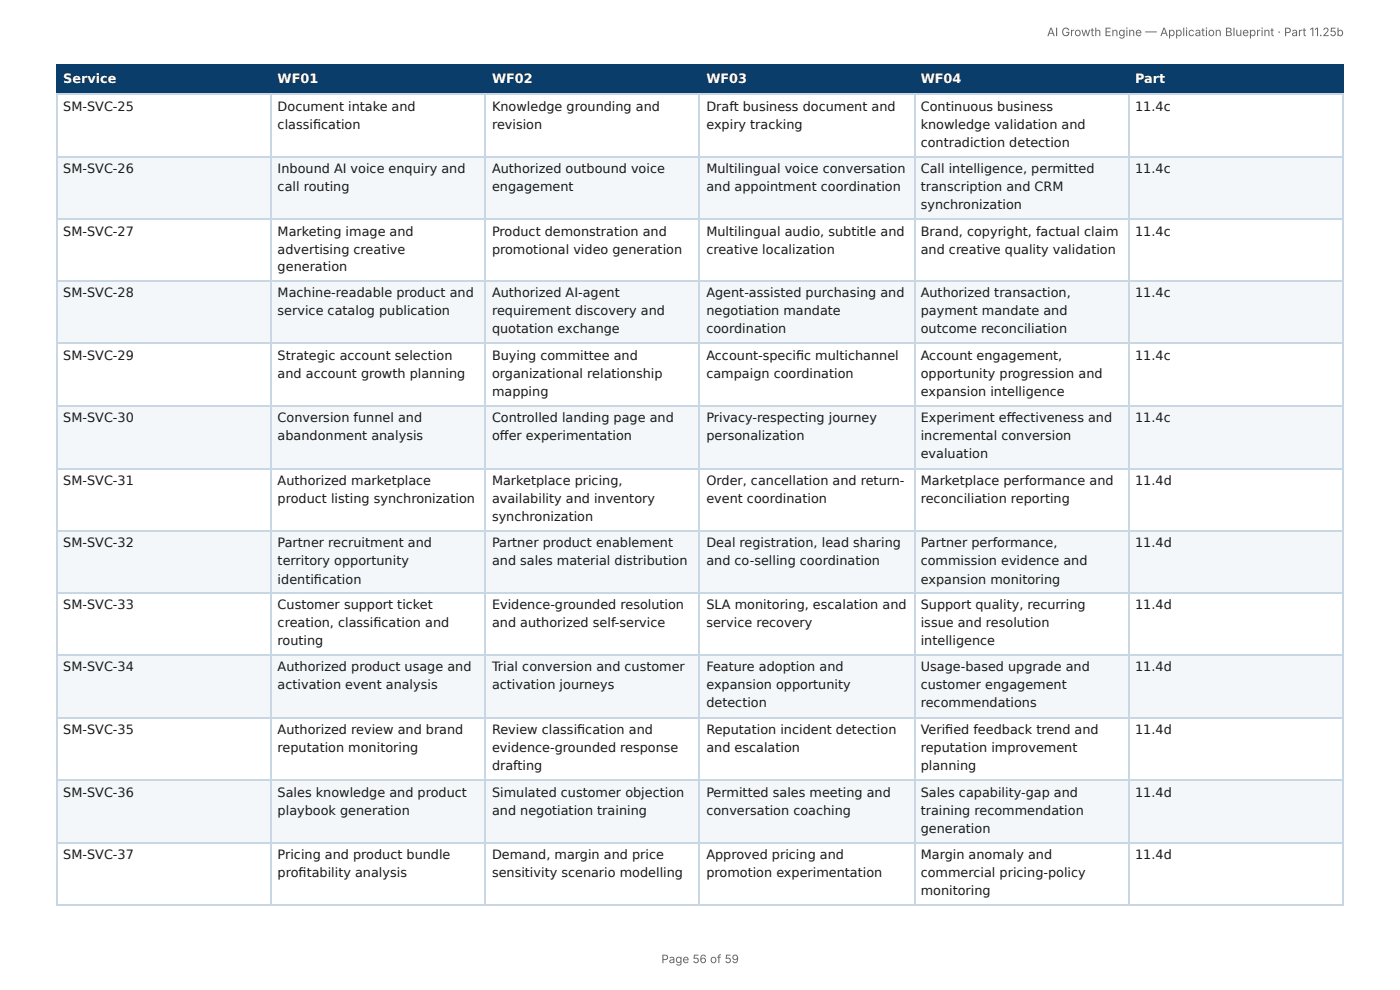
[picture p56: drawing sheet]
<svg xmlns="http://www.w3.org/2000/svg" width="297mm" height="210mm" viewBox="0 0 297 210" stroke-linecap="round" stroke-linejoin="round" font-family="sans-serif">
<defs><g id="words">
<g font-size="2.7" fill="#fff">
<text x="13.4" y="17.6">Service</text>
<text x="59" y="17.6">WF01</text>
<text x="104.5" y="17.6">WF02</text>
<text x="150" y="17.6">WF03</text>
<text x="195.6" y="17.6">WF04</text>
<text x="241.1" y="17.6">Part</text>
</g>
<g font-size="2.7" fill="#1a1a1a">
<text x="13.4" y="23.5">SM-SVC-25</text>
<text x="59" y="23.5">Document intake and</text>
<text x="104.5" y="23.5">Knowledge grounding and</text>
<text x="150" y="23.5">Draft business document and</text>
<text x="195.6" y="23.5">Continuous business</text>
<text x="241.1" y="23.5">11.4c</text>
<text x="59" y="27.3">classifi cation</text>
<text x="104.5" y="27.3">revision</text>
<text x="150" y="27.3">expiry tracking</text>
<text x="195.6" y="27.3">knowledge validation and</text>
<text x="195.6" y="31.1">contradiction detection</text>
<text x="13.4" y="36.8">SM-SVC-26</text>
<text x="59" y="36.8">Inbound AI voice enquiry and</text>
<text x="59" y="40.6">call routing</text>
<text x="104.5" y="36.8">Authorized outbound voice</text>
<text x="104.5" y="40.6">engagement</text>
<text x="150" y="36.8">Multilingual voice conversation</text>
<text x="150" y="40.6">and appointment coordination</text>
<text x="195.6" y="36.8">Call intelligence, permitted</text>
<text x="195.6" y="40.6">transcription and CRM</text>
<text x="241.1" y="36.8">11.4c</text>
<text x="195.6" y="44.4">synchronization</text>
<text x="13.4" y="50">SM-SVC-27</text>
<text x="59" y="50">Marketing image and</text>
<text x="59" y="53.9">advertising creative</text>
<text x="104.5" y="50">Product demonstration and</text>
<text x="104.5" y="53.9">promotional video generation</text>
<text x="150" y="50">Multilingual audio, subtitle and</text>
<text x="150" y="53.9">creative localization</text>
<text x="195.6" y="50">Brand, copyright, factual claim</text>
<text x="195.6" y="53.9">and creative quality validation</text>
<text x="241.1" y="50">11.4c</text>
<text x="59" y="57.5">generation</text>
<text x="13.4" y="63.1">SM-SVC-28</text>
<text x="59" y="63.1">Machine-readable product and</text>
<text x="104.5" y="63.1">Authorized AI-agent</text>
<text x="150" y="63.1">Agent-assisted purchasing and</text>
<text x="195.6" y="63.1">Authorized transaction,</text>
<text x="241.1" y="63.1">11.4c</text>
<text x="59" y="66.9">service catalog publication</text>
<text x="104.5" y="66.9">requirement discovery and</text>
<text x="104.5" y="70.7">quotation exchange</text>
<text x="150" y="66.9">negotiation mandate</text>
<text x="150" y="70.7">coordination</text>
<text x="195.6" y="66.9">payment mandate and</text>
<text x="195.6" y="70.7">outcome reconciliation</text>
<text x="13.4" y="76.4">SM-SVC-29</text>
<text x="59" y="76.4">Strategic account selection</text>
<text x="104.5" y="76.4">Buying committee and</text>
<text x="150" y="76.4">Account-specifi c multichannel</text>
<text x="195.6" y="76.4">Account engagement,</text>
<text x="241.1" y="76.4">11.4c</text>
<text x="59" y="80.2">and account growth planning</text>
<text x="104.5" y="80.2">organizational relationship</text>
<text x="150" y="80.2">campaign coordination</text>
<text x="195.6" y="80.2">opportunity progression and</text>
<text x="13.4" y="89.7">SM-SVC-30</text>
<text x="59" y="89.7">Conversion funnel and</text>
<text x="104.5" y="84">mapping</text>
<text x="104.5" y="89.7">Controlled landing page and</text>
<text x="150" y="89.7">Privacy-respecting journey</text>
<text x="195.6" y="84">expansion intelligence</text>
<text x="195.6" y="89.7">Experiment eff ectiveness and</text>
<text x="241.1" y="89.7">11.4c</text>
<text x="59" y="93.5">abandonment analysis</text>
<text x="104.5" y="93.5">off er experimentation</text>
<text x="150" y="93.5">personalization</text>
<text x="195.6" y="93.5">incremental conversion</text>
<text x="195.6" y="97.3">evaluation</text>
<text x="13.4" y="103">SM-SVC-31</text>
<text x="59" y="103">Authorized marketplace</text>
<text x="59" y="106.8">product listing synchronization</text>
<text x="104.5" y="103">Marketplace pricing,</text>
<text x="104.5" y="106.8">availability and inventory</text>
<text x="150" y="103">Order, cancellation and return-</text>
<text x="150" y="106.8">event coordination</text>
<text x="195.6" y="103">Marketplace performance and</text>
<text x="195.6" y="106.8">reconciliation reporting</text>
<text x="241.1" y="103">11.4d</text>
<text x="104.5" y="110.6">synchronization</text>
<text x="13.4" y="116.2">SM-SVC-32</text>
<text x="59" y="116.2">Partner recruitment and</text>
<text x="104.5" y="116.2">Partner product enablement</text>
<text x="150" y="116.2">Deal registration, lead sharing</text>
<text x="195.6" y="116.2">Partner performance,</text>
<text x="241.1" y="116.2">11.4d</text>
<text x="59" y="120.1">territory opportunity</text>
<text x="59" y="123.9">identifi cation</text>
<text x="104.5" y="120.1">and sales material distribution</text>
<text x="150" y="120.1">and co-selling coordination</text>
<text x="195.6" y="120.1">commission evidence and</text>
<text x="195.6" y="123.9">expansion monitoring</text>
<text x="13.4" y="129.3">SM-SVC-33</text>
<text x="59" y="129.3">Customer support ticket</text>
<text x="104.5" y="129.3">Evidence-grounded resolution</text>
<text x="150" y="129.3">SLA monitoring, escalation and</text>
<text x="195.6" y="129.3">Support quality, recurring</text>
<text x="241.1" y="129.3">11.4d</text>
<text x="59" y="133.1">creation, classifi cation and</text>
<text x="59" y="136.9">routing</text>
<text x="104.5" y="133.1">and authorized self-service</text>
<text x="150" y="133.1">service recovery</text>
<text x="195.6" y="133.1">issue and resolution</text>
<text x="195.6" y="136.9">intelligence</text>
<text x="13.4" y="142.6">SM-SVC-34</text>
<text x="59" y="142.6">Authorized product usage and</text>
<text x="104.5" y="142.6">Trial conversion and customer</text>
<text x="150" y="142.6">Feature adoption and</text>
<text x="195.6" y="142.6">Usage-based upgrade and</text>
<text x="241.1" y="142.6">11.4d</text>
<text x="59" y="146.4">activation event analysis</text>
<text x="104.5" y="146.4">activation journeys</text>
<text x="150" y="146.4">expansion opportunity</text>
<text x="195.6" y="146.4">customer engagement</text>
<text x="13.4" y="155.9">SM-SVC-35</text>
<text x="59" y="155.9">Authorized review and brand</text>
<text x="104.5" y="155.9">Review classifi cation and</text>
<text x="150" y="150.2">detection</text>
<text x="150" y="155.9">Reputation incident detection</text>
<text x="195.6" y="150.2">recommendations</text>
<text x="195.6" y="155.9">Verifi ed feedback trend and</text>
<text x="241.1" y="155.9">11.4d</text>
<text x="59" y="159.7">reputation monitoring</text>
<text x="104.5" y="159.7">evidence-grounded response</text>
<text x="150" y="159.7">and escalation</text>
<text x="195.6" y="159.7">reputation improvement</text>
<text x="104.5" y="163.5">drafting</text>
<text x="195.6" y="163.5">planning</text>
<text x="13.4" y="169.1">SM-SVC-36</text>
<text x="59" y="169.1">Sales knowledge and product</text>
<text x="59" y="173">playbook generation</text>
<text x="104.5" y="169.1">Simulated customer objection</text>
<text x="104.5" y="173">and negotiation training</text>
<text x="150" y="169.1">Permitted sales meeting and</text>
<text x="150" y="173">conversation coaching</text>
<text x="195.6" y="169.1">Sales capability-gap and</text>
<text x="195.6" y="173">training recommendation</text>
<text x="241.1" y="169.1">11.4d</text>
<text x="195.6" y="176.8">generation</text>
<text x="13.4" y="182.4">SM-SVC-37</text>
<text x="59" y="182.4">Pricing and product bundle</text>
<text x="104.5" y="182.4">Demand, margin and price</text>
<text x="150" y="182.4">Approved pricing and</text>
<text x="195.6" y="182.4">Margin anomaly and</text>
<text x="241.1" y="182.4">11.4d</text>
<text x="59" y="186.3">profi tability analysis</text>
<text x="104.5" y="186.3">sensitivity scenario modelling</text>
<text x="150" y="186.3">promotion experimentation</text>
<text x="195.6" y="186.3">commercial pricing-policy</text>
<text x="195.6" y="190.1">monitoring</text>
</g>
<g font-size="2.5" fill="#666">
<text x="222.4" y="7.7">AI Growth Engine — Application Blueprint · Part 11.25b</text>
<text x="140.5" y="204.5">Page 56 of 59</text>
</g>
</g></defs>
<g fill="#0b3d6b">
<path d="M12.2 14h45.5v5.9h-45.5z"/>
<path d="M57.7 14h45.4v5.9h-45.4z"/>
<path d="M103.1 14h45.5v5.9h-45.5z"/>
<path d="M148.6 14h45.5v5.9h-45.5z"/>
<path d="M194.1 14h45.5v5.9h-45.5z"/>
<path d="M239.6 14h45.8v5.9h-45.8z"/>
</g>
<g fill="#f4f7fa">
<path d="M12.2 33.2h45.5v13.3h-45.5z"/>
<path d="M57.7 33.2h45.4v13.3h-45.4z"/>
<path d="M103.1 33.2h45.5v13.3h-45.5z"/>
<path d="M148.6 33.2h45.5v13.3h-45.5z"/>
<path d="M194.1 33.2h45.5v13.3h-45.5z"/>
<path d="M239.6 33.2h45.8v13.3h-45.8z"/>
<path d="M12.2 59.8h45.5v13.3h-45.5z"/>
<path d="M57.7 59.8h45.4v13.3h-45.4z"/>
<path d="M103.1 59.8h45.5v13.3h-45.5z"/>
<path d="M148.6 59.8h45.5v13.3h-45.5z"/>
<path d="M194.1 59.8h45.5v13.3h-45.5z"/>
<path d="M239.6 59.8h45.8v13.3h-45.8z"/>
<path d="M12.2 86.3h45.5v13.1h-45.5z"/>
<path d="M57.7 86.3h45.4v13.1h-45.4z"/>
<path d="M103.1 86.3h45.5v13.1h-45.5z"/>
<path d="M148.6 86.3h45.5v13.1h-45.5z"/>
<path d="M194.1 86.3h45.5v13.1h-45.5z"/>
<path d="M239.6 86.3h45.8v13.1h-45.8z"/>
<path d="M12.2 112.7h45.5v13.3h-45.5z"/>
<path d="M57.7 112.7h45.4v13.3h-45.4z"/>
<path d="M103.1 112.7h45.5v13.3h-45.5z"/>
<path d="M148.6 112.7h45.5v13.3h-45.5z"/>
<path d="M194.1 112.7h45.5v13.3h-45.5z"/>
<path d="M239.6 112.7h45.8v13.3h-45.8z"/>
<path d="M12.2 139.2h45.5v13.3h-45.5z"/>
<path d="M57.7 139.2h45.4v13.3h-45.4z"/>
<path d="M103.1 139.2h45.5v13.3h-45.5z"/>
<path d="M148.6 139.2h45.5v13.3h-45.5z"/>
<path d="M194.1 139.2h45.5v13.3h-45.5z"/>
<path d="M239.6 139.2h45.8v13.3h-45.8z"/>
<path d="M12.2 165.6h45.5v13.3h-45.5z"/>
<path d="M57.7 165.6h45.4v13.3h-45.4z"/>
<path d="M103.1 165.6h45.5v13.3h-45.5z"/>
<path d="M148.6 165.6h45.5v13.3h-45.5z"/>
<path d="M194.1 165.6h45.5v13.3h-45.5z"/>
<path d="M239.6 165.6h45.8v13.3h-45.8z"/>
</g>
<path d="M11.9 13.9h273.5M12 13.8v6.3M57.5 13.8v6.3M103 13.8v6.3M148.5 13.8v6.3M194.3 13.8v6.3M239.7 13.8v6.3M285.2 13.8v6.3M11.9 20h273.5" fill="none" stroke="#0b3d6b" stroke-width=".26"/>
<g fill="none" stroke="#c9d6e3" stroke-width=".26">
<path d="M11.9 20h273.5M11.9 33.3h273.5M12 20.1v172M57.5 20.1v172M103 20.1v172M148.5 20.1v172M194.3 20.1v172M239.7 20.1v172M285.2 20.1v172M11.9 46.6h273.5M11.9 59.6h273.5M11.9 72.9h273.5"/>
<path d="M11.9 86.2h273.5M11.9 99.5h273.5M11.9 112.8h273.5M11.9 125.8h273.5M11.9 139.1h273.5M11.9 152.4h273.5M11.9 165.7h273.5M11.9 179h273.5M11.9 192.3h273.5"/>
</g>
<use href="#words"/>
</svg>
